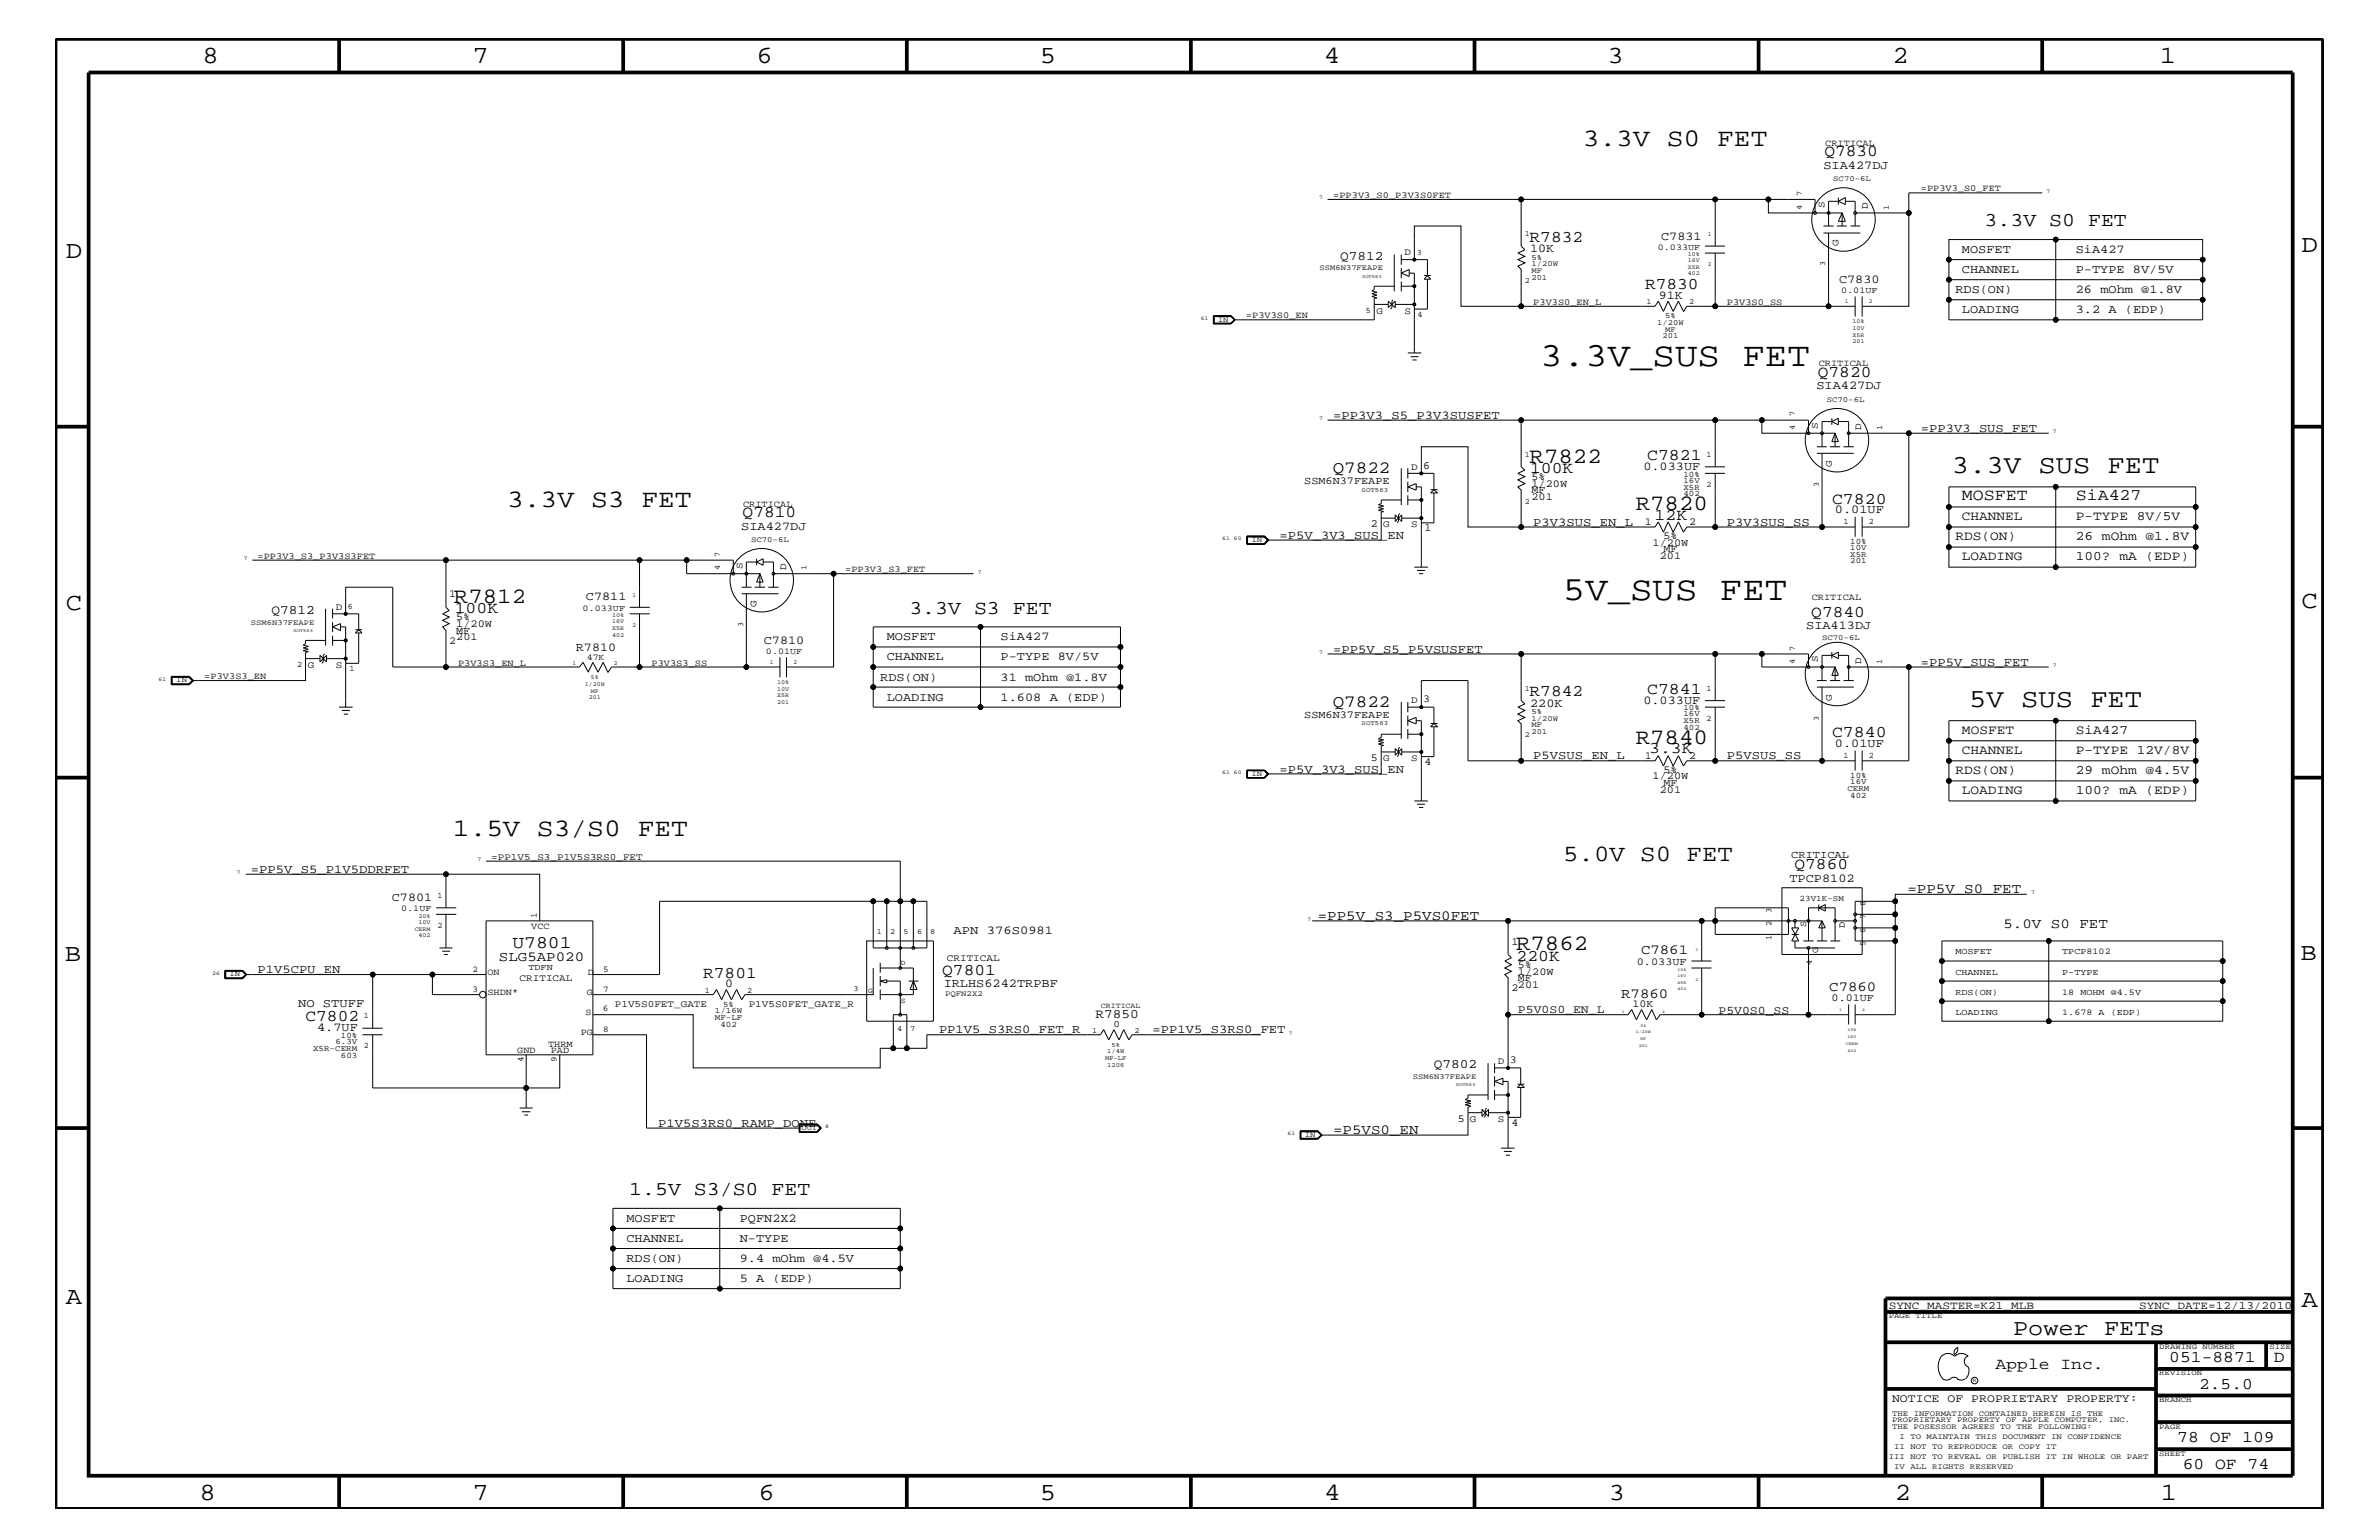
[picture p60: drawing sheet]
<svg xmlns="http://www.w3.org/2000/svg" width="432mm" height="279mm" viewBox="0 0 432 279" stroke-linecap="round" stroke-linejoin="round" font-family="sans-serif">
<defs><g id="words">
<g font-size="6.2">
<text x="279.6" y="66.5">3.3V_SUS FET</text>
<text x="283.7" y="108.9">5V_SUS FET</text>
</g>
<g font-size="4.7">
<text x="354.3" y="85.9">3.3V SUS FET</text>
<text x="357.4" y="128.3">5V SUS FET</text>
</g>
<g font-size="4.6">
<text x="287.3" y="26.5">3.3V S0 FET</text>
<text x="92" y="92">3.3V S3 FET</text>
<text x="82.2" y="151.7">1.5V S3/S0 FET</text>
</g>
<g font-size="4.5">
<text x="36.7" y="11.5">8</text>
<text x="85.8" y="11.5">7</text>
<text x="137.3" y="11.5">6</text>
<text x="188.7" y="11.5">5</text>
<text x="240.3" y="11.5">4</text>
<text x="291.8" y="11.5">3</text>
<text x="343.5" y="11.5">2</text>
<text x="392" y="11.5">1</text>
<text x="11.9" y="46.8">D</text>
<text x="417.7" y="45.7">D</text>
<text x="11.9" y="110.6">C</text>
<text x="417.7" y="110.3">C</text>
<text x="11.8" y="174.3">B</text>
<text x="417.6" y="174.2">B</text>
<text x="11.9" y="236.7">A</text>
<text x="417.7" y="237.1">A</text>
<text x="36.2" y="272.1">8</text>
<text x="85.8" y="272.1">7</text>
<text x="137.7" y="272.1">6</text>
<text x="188.7" y="272.1">5</text>
<text x="240.4" y="272.1">4</text>
<text x="292" y="272.1">3</text>
<text x="343.9" y="272.1">2</text>
<text x="392.2" y="272.1">1</text>
</g>
<text font-size="4.2" x="283.7" y="156.2">5.0V S0 FET</text>
<text font-size="4.1" x="365.4" y="242.3">Power FETs</text>
<g font-size="4">
<text x="277.6" y="83.9">R7822</text>
<text x="296.9" y="92.6">R7820</text>
<text x="82.4" y="109.4">R7812</text>
<text x="296.9" y="135">R7840</text>
<text x="275.2" y="172.4">R7862</text>
</g>
<g font-size="3.6">
<text x="360.2" y="41">3.3V S0 FET</text>
<text x="165.1" y="111.4">3.3V S3 FET</text>
<text x="114.2" y="216.9">1.5V S3/S0 FET</text>
</g>
<text font-size="3.2" x="93" y="172.1">U7801</text>
<g font-size="3.1">
<text x="241.9" y="85.9">Q7822</text>
<text x="241.9" y="128.3">Q7822</text>
</g>
<g font-size="3">
<text x="331.1" y="28.3">Q7830</text>
<text x="277.6" y="44">R7832</text>
<text x="298.6" y="52.5">R7830</text>
<text x="329.9" y="68.4">Q7820</text>
<text x="299" y="83.5">C7821</text>
<text x="277.7" y="85.8">100K</text>
<text x="134.8" y="93.8">Q7810</text>
<text x="300.3" y="94.3">12K</text>
<text x="332.5" y="91.4">C7820</text>
<text x="356.1" y="90.7">MOSFET</text>
<text x="376.8" y="90.7">SiA427</text>
<text x="82.5" y="111.2">100K</text>
<text x="328.8" y="112">Q7840</text>
<text x="299" y="125.9">C7841</text>
<text x="277.6" y="126.4">R7842</text>
<text x="299.3" y="136.7">3.3K</text>
<text x="332.5" y="133.8">C7840</text>
<text x="325.7" y="157.7">Q7860</text>
<text x="127.6" y="177.4">R7801</text>
<text x="171" y="176.9">Q7801</text>
<text x="275.3" y="174.3">220K</text>
<text x="55.5" y="185.3">C7802</text>
<text x="362.2" y="248.4">Apple Inc.</text>
<text x="393.7" y="247.1">051-8871</text>
<text x="399.2" y="252">2.5.0</text>
<text x="412.7" y="247.1">D</text>
<text x="395.2" y="261.6">78 OF 109</text>
<text x="396.2" y="266.6">60 OF 74</text>
</g>
<g font-size="2.5">
<text x="346.2" y="162">=PP5V_S0_FET</text>
<text x="239.2" y="166.9">=PP5V_S3_P5VS0FET</text>
<text x="297.9" y="173.2">C7861</text>
<text x="363.6" y="168.3">5.0V S0 FET</text>
<text x="90.6" y="174.3">SLG5AP020</text>
<text x="332" y="179.9">C7860</text>
<text x="294.3" y="181">R7860</text>
<text x="242" y="205.7">=P5VS0_EN</text>
</g>
<g font-size="2.4">
<text x="243.2" y="47.1">Q7812</text>
<text x="356.1" y="94.3">CHANNEL</text>
<text x="376.8" y="94.3">P-TYPE 8V/5V</text>
<text x="354.9" y="98">RDS(ON)</text>
<text x="356.1" y="101.6">LOADING</text>
<text x="376.8" y="101.6">100? mA (EDP)</text>
<text x="376.8" y="98">26 mOhm @1.8V</text>
<text x="49.3" y="111.4">Q7812</text>
<text x="356.1" y="136.8">CHANNEL</text>
<text x="356.1" y="133.2">MOSFET</text>
<text x="376.8" y="133.2">SiA427</text>
<text x="376.8" y="136.8">P-TYPE 12V/8V</text>
<text x="354.9" y="140.4">RDS(ON)</text>
<text x="376.8" y="140.4">29 mOhm @4.5V</text>
<text x="356.1" y="144">LOADING</text>
<text x="376.8" y="144">100? mA (EDP)</text>
<text x="198.8" y="184.7">R7850</text>
<text x="260.3" y="193.7">Q7802</text>
</g>
<g font-size="2.2">
<text x="331" y="30.7">SIA427DJ</text>
<text x="277.7" y="45.7">10K</text>
<text x="301.5" y="43.5">C7831</text>
<text x="356.1" y="45.9">MOSFET</text>
<text x="376.8" y="45.9">SiA427</text>
<text x="333.8" y="51.3">C7830</text>
<text x="354.9" y="53.2">RDS(ON)</text>
<text x="356.1" y="49.6">CHANNEL</text>
<text x="376.8" y="49.6">P-TYPE 8V/5V</text>
<text x="376.8" y="53.2">26 mOhm @1.8V</text>
<text x="301.1" y="54.2">91K</text>
<text x="356.1" y="56.8">LOADING</text>
<text x="376.8" y="56.8">3.2 A (EDP)</text>
<text x="329.7" y="70.6">SIA427DJ</text>
<text x="242" y="76">=PP3V3_S5_P3V3SUSFET</text>
<text x="348.7" y="78.3">=PP3V3_SUS_FET</text>
<text x="298.3" y="85.3">0.033UF</text>
<text x="278.3" y="95.4">P3V3SUS_EN_L</text>
<text x="313.4" y="95.4">P3V3SUS_SS</text>
<text x="333" y="93.2">0.01UF</text>
<text x="134.5" y="96.1">SIA427DJ</text>
<text x="232.2" y="97.7">=P5V_3V3_SUS_EN</text>
<text x="106.3" y="108.9">C7811</text>
<text x="104.5" y="118.1">R7810</text>
<text x="138.6" y="116.8">C7810</text>
<text x="161" y="116.2">MOSFET</text>
<text x="161" y="119.8">CHANNEL</text>
<text x="181.6" y="116.2">SiA427</text>
<text x="181.6" y="119.8">P-TYPE 8V/5V</text>
<text x="242" y="118.4">=PP5V_S5_P5VSUSFET</text>
<text x="327.8" y="114.1">SIA413DJ</text>
<text x="159.8" y="123.5">RDS(ON)</text>
<text x="181.6" y="123.5">31 mOhm @1.8V</text>
<text x="348.7" y="120.8">=PP5V_SUS_FET</text>
<text x="161" y="127.1">LOADING</text>
<text x="181.6" y="127.1">1.608 A (EDP)</text>
<text x="277.7" y="128.2">220K</text>
<text x="298.3" y="127.7">0.033UF</text>
<text x="278.3" y="137.8">P5VSUS_EN_L</text>
<text x="313.4" y="137.8">P5VSUS_SS</text>
<text x="333" y="135.6">0.01UF</text>
<text x="232.2" y="140.2">=P5V_3V3_SUS_EN</text>
<text x="45.6" y="158.4">=PP5V_S5_P1V5DDRFET</text>
<text x="324.8" y="160">TPCP8102</text>
<text x="71.1" y="163.5">C7801</text>
<text x="173.1" y="169.5">APN 376S0981</text>
<text x="46.7" y="176.6">P1V5CPU_EN</text>
<text x="131.6" y="179.1">0</text>
<text x="171.3" y="179.1">IRLHS6242TRPBF</text>
<text x="54.1" y="182.7">NO STUFF</text>
<text x="57.6" y="187.1">4.7UF</text>
<text x="170.4" y="187.5">PP1V5_S3RS0_FET_R</text>
<text x="209.2" y="187.5">=PP1V5_S3RS0_FET</text>
<text x="119.5" y="204.4">P1V5S3RS0_RAMP_DONE</text>
<text x="113.7" y="221.7">MOSFET</text>
<text x="134.3" y="221.7">PQFN2X2</text>
<text x="113.7" y="225.3">CHANNEL</text>
<text x="134.3" y="225.3">N-TYPE</text>
<text x="113.7" y="232.6">LOADING</text>
<text x="113.7" y="229">RDS(ON)</text>
<text x="134.3" y="229">9.4 mOhm @4.5V</text>
<text x="134.3" y="232.6">5 A (EDP)</text>
</g>
<g font-size="2.1">
<text x="275.5" y="183.8">P5V0S0_EN_L</text>
<text x="311.9" y="184">P5V0S0_SS</text>
<text x="343.4" y="254.4">NOTICE OF PROPRIETARY PROPERTY:</text>
</g>
<g font-size="2">
<text x="258.3" y="85">6</text>
<text x="248.8" y="95.6">2</text>
<text x="258.6" y="96.3">1</text>
<text x="342.8" y="237.4">SYNC_MASTER=K21_MLB</text>
<text x="388.3" y="237.4">SYNC_DATE=12/13/2010</text>
</g>
<g font-size="1.9">
<text x="236.7" y="87.8">SSM6N37FEAPE</text>
<text x="278" y="87.1">5%</text>
<text x="278" y="88.3">1/20W</text>
<text x="278" y="89.5">MF</text>
<text x="278" y="90.7">201</text>
<text x="298.5" y="95.2">1</text>
<text x="306.6" y="95.2">2</text>
<text x="299.9" y="99">1/20W</text>
<text x="301.2" y="101.4">201</text>
<text x="301.9" y="97.7">5%</text>
<text x="301.9" y="100.2">MF</text>
<text x="81.5" y="108.3">1</text>
<text x="82.8" y="113.7">1/20W</text>
<text x="82.8" y="112.6">5%</text>
<text x="81.5" y="116.8">2</text>
<text x="82.8" y="116.2">201</text>
<text x="82.8" y="115">MF</text>
<text x="236.7" y="130.2">SSM6N37FEAPE</text>
<text x="258.3" y="127.5">3</text>
<text x="298.5" y="137.7">1</text>
<text x="306.6" y="137.7">2</text>
<text x="248.8" y="138">5</text>
<text x="258.6" y="138.7">4</text>
<text x="299.9" y="141.4">1/20W</text>
<text x="301.2" y="143.9">201</text>
<text x="301.9" y="142.6">MF</text>
<text x="301.9" y="140.2">5%</text>
<text x="325.1" y="155.7">CRITICAL</text>
<text x="274.3" y="171.4">1</text>
<text x="274.3" y="179.9">2</text>
<text x="275.5" y="179.3">201</text>
<text x="275.5" y="176.8">1/20W</text>
<text x="275.5" y="178">MF</text>
<text x="275.5" y="175.6">5%</text>
<text x="297.1" y="175">0.033UF</text>
<text x="296.3" y="182.7">10K</text>
<text x="332.4" y="181.6">0.01UF</text>
<text x="274.1" y="192.9">3</text>
<text x="264.6" y="203.5">5</text>
<text x="274.3" y="204.2">4</text>
</g>
<g font-size="1.8">
<text x="331.1" y="37.8" transform="rotate(-90 331.1 37.8)">S</text>
<text x="339" y="38" transform="rotate(-90 339 38)">D</text>
<text x="254.9" y="46.3">D</text>
<text x="333.7" y="44.6" transform="rotate(-90 333.7 44.6)">G</text>
<text x="249.9" y="56.9">G</text>
<text x="254.9" y="56.9">S</text>
<text x="329.9" y="77.8" transform="rotate(-90 329.9 77.8)">S</text>
<text x="337.8" y="78" transform="rotate(-90 337.8 78)">D</text>
<text x="256.1" y="85.2">D</text>
<text x="332.5" y="84.7" transform="rotate(-90 332.5 84.7)">G</text>
<text x="251" y="95.7">G</text>
<text x="256.1" y="95.7">S</text>
<text x="134.8" y="103.2" transform="rotate(-90 134.8 103.2)">S</text>
<text x="142.7" y="103.5" transform="rotate(-90 142.7 103.5)">D</text>
<text x="61" y="110.6">D</text>
<text x="137.3" y="110.1" transform="rotate(-90 137.3 110.1)">G</text>
<text x="55.9" y="121.2">G</text>
<text x="61" y="121.2">S</text>
<text x="329.9" y="120.2" transform="rotate(-90 329.9 120.2)">S</text>
<text x="337.8" y="120.4" transform="rotate(-90 337.8 120.4)">D</text>
<text x="256.1" y="127.6">D</text>
<text x="332.5" y="127.1" transform="rotate(-90 332.5 127.1)">G</text>
<text x="251" y="138.1">G</text>
<text x="256.1" y="138.1">S</text>
<text x="89.2" y="156">=PP1V5_S3_P1V5S3RS0_FET</text>
<text x="94.3" y="178">CRITICAL</text>
<text x="171.9" y="174.4">CRITICAL</text>
<text x="111.6" y="182.7">P1V5S0FET_GATE</text>
<text x="135.9" y="182.7">P1V5S0FET_GATE_R</text>
<text x="202.1" y="186.4">0</text>
<text x="271.9" y="193.1">D</text>
<text x="266.8" y="203.6">G</text>
<text x="271.9" y="203.6">S</text>
</g>
<g font-size="1.7">
<text x="331.3" y="26.5">CRITICAL</text>
<text x="242" y="35.9">=PP3V3_S0_P3V3S0FET</text>
<text x="348.7" y="34.7">=PP3V3_S0_FET</text>
<text x="226.1" y="57.8">=P3V3S0_EN</text>
<text x="278.3" y="55.3">P3V3S0_EN_L</text>
<text x="313.4" y="55.3">P3V3S0_SS</text>
<text x="330.1" y="66.5">CRITICAL</text>
<text x="134.9" y="92">CRITICAL</text>
<text x="46.7" y="101.4">=PP3V3_S3_P3V3S3FET</text>
<text x="153.4" y="103.8">=PP3V3_S3_FET</text>
<text x="328.8" y="108.9">CRITICAL</text>
<text x="37.1" y="123.2">=P3V3S3_EN</text>
<text x="83.1" y="120.8">P3V3S3_EN_L</text>
<text x="118.3" y="120.8">P3V3S3_SS</text>
<text x="96.4" y="168.6">VCC</text>
<text x="327.8" y="168.2" transform="rotate(-90 327.8 168.2)">S</text>
<text x="330" y="172.9" transform="rotate(-90 330 172.9)">G</text>
<text x="334.9" y="168.3" transform="rotate(-90 334.9 168.3)">D</text>
<text x="88.5" y="176.8">ON</text>
<text x="106.7" y="176.8">D</text>
<text x="88.5" y="180.5">SHDN*</text>
<text x="106.3" y="184.1">S</text>
<text x="106.5" y="180.5">G</text>
<text x="93.9" y="191.1">GND</text>
<text x="99.5" y="189.9">THRM</text>
<text x="100" y="191.1">PAD</text>
<text x="105.4" y="187.7">PG</text>
</g>
<g font-size="1.6">
<text x="300.9" y="45.3">0.033UF</text>
<text x="334.2" y="53.2">0.01UF</text>
<text x="105.7" y="110.8">0.033UF</text>
<text x="106.5" y="119.7">47K</text>
<text x="139" y="118.6">0.01UF</text>
<text x="72.8" y="165.3">0.1UF</text>
<text x="97.5" y="166.5" transform="rotate(-90 97.5 166.5)">1</text>
<text x="354.9" y="173.2">MOSFET</text>
<text x="374.3" y="173.2">TPCP8102</text>
<text x="85.8" y="176.3">2</text>
<text x="85.8" y="179.9">3</text>
<text x="95.9" y="176">TDFN</text>
<text x="109.5" y="179.9">7</text>
<text x="109.5" y="176.3">5</text>
<text x="354.9" y="176.8">CHANNEL</text>
<text x="374.3" y="176.8">P-TYPE</text>
<text x="109.4" y="183.5">6</text>
<text x="354.9" y="184.1">LOADING</text>
<text x="354.9" y="180.5">RDS(ON)</text>
<text x="374.3" y="180.5">18 MOHM @4.5V</text>
<text x="374.3" y="184.1">1.678 A (EDP)</text>
<text x="109.5" y="187.2">8</text>
<text x="95" y="192.6" transform="rotate(-90 95 192.6)">4</text>
<text x="101.1" y="192.6" transform="rotate(-90 101.1 192.6)">9</text>
</g>
<g font-size="1.5">
<text x="257.1" y="46.3">3</text>
<text x="247.9" y="56.8">5</text>
<text x="257.3" y="57.5">4</text>
<text x="309.7" y="82.8">1</text>
<text x="305.6" y="86.5">10%</text>
<text x="305.6" y="87.6">16V</text>
<text x="305.6" y="88.8">X5R</text>
<text x="309.7" y="88.3">2</text>
<text x="305.6" y="90">402</text>
<text x="334.6" y="95">1</text>
<text x="339.2" y="95">2</text>
<text x="335.8" y="98.7">10%</text>
<text x="335.8" y="99.9">10V</text>
<text x="335.8" y="101">X5R</text>
<text x="335.8" y="102.2">201</text>
<text x="63.2" y="110.5">6</text>
<text x="53.9" y="121">2</text>
<text x="63.4" y="121.8">1</text>
<text x="309.7" y="125.3">1</text>
<text x="305.6" y="128.9">10%</text>
<text x="305.6" y="130">16V</text>
<text x="305.6" y="131.3">X5R</text>
<text x="309.7" y="130.8">2</text>
<text x="305.6" y="132.4">402</text>
<text x="334.6" y="137.4">1</text>
<text x="339.2" y="137.4">2</text>
<text x="335.3" y="143.5">CERM</text>
<text x="335.8" y="141.1">10%</text>
<text x="335.8" y="142.3">16V</text>
<text x="335.8" y="144.7">402</text>
<text x="79.4" y="162.8">1</text>
<text x="321.6" y="165.6" transform="rotate(-90 321.6 165.6)">3</text>
<text x="326.6" y="163.5">23V1K-SM</text>
<text x="338.6" y="166.8" transform="rotate(-90 338.6 166.8)">7</text>
<text x="338.6" y="164.5" transform="rotate(-90 338.6 164.5)">8</text>
<text x="79.4" y="168.3">2</text>
<text x="321.6" y="170.5" transform="rotate(-90 321.6 170.5)">1</text>
<text x="321.6" y="168" transform="rotate(-90 321.6 168)">2</text>
<text x="338.6" y="171.6" transform="rotate(-90 338.6 171.6)">5</text>
<text x="338.6" y="169.3" transform="rotate(-90 338.6 169.3)">6</text>
<text x="328.8" y="175" transform="rotate(-90 328.8 175)">4</text>
<text x="66" y="184.7">1</text>
<text x="127.9" y="180.1">1</text>
<text x="129.8" y="183.8">1/16W</text>
<text x="129.8" y="185">MF-LF</text>
<text x="131.3" y="182.7">5%</text>
<text x="135.6" y="180.1">2</text>
<text x="56.8" y="190.6">X5R-CERM</text>
<text x="60.9" y="189.4">6.3V</text>
<text x="61.9" y="188.3">10%</text>
<text x="61.9" y="191.9">603</text>
<text x="66" y="190.2">2</text>
<text x="130.8" y="186.3">402</text>
</g>
<g font-size="1.4">
<text x="327.1" y="35.6" transform="rotate(-90 327.1 35.6)">7</text>
<text x="332.7" y="32.9">SC70-6L</text>
<text x="327.1" y="38" transform="rotate(-90 327.1 38)">4</text>
<text x="342.8" y="38" transform="rotate(-90 342.8 38)">1</text>
<text x="276.8" y="42.9">1</text>
<text x="278" y="47.1">5%</text>
<text x="239.5" y="49.1">SSM6N37FEAPE</text>
<text x="276.8" y="51.3">2</text>
<text x="278" y="49.6">MF</text>
<text x="278" y="48.3">1/20W</text>
<text x="278" y="50.7">201</text>
<text x="331.3" y="48.3" transform="rotate(-90 331.3 48.3)">3</text>
<text x="221.1" y="58.4">IN</text>
<text x="298.9" y="55.2">1</text>
<text x="300.8" y="59">1/20W</text>
<text x="302.2" y="57.8">5%</text>
<text x="306.6" y="55.2">2</text>
<text x="301.8" y="61.4">201</text>
<text x="302.2" y="60.2">MF</text>
<text x="325.8" y="75.6" transform="rotate(-90 325.8 75.6)">7</text>
<text x="331.6" y="72.9">SC70-6L</text>
<text x="276.8" y="82.8">1</text>
<text x="325.8" y="78" transform="rotate(-90 325.8 78)">4</text>
<text x="341.6" y="78" transform="rotate(-90 341.6 78)">1</text>
<text x="330.1" y="88.3" transform="rotate(-90 330.1 88.3)">3</text>
<text x="276.8" y="91.4">2</text>
<text x="130.6" y="101" transform="rotate(-90 130.6 101)">7</text>
<text x="136.3" y="98.4">SC70-6L</text>
<text x="227.2" y="98.4">IN</text>
<text x="130.6" y="103.5" transform="rotate(-90 130.6 103.5)">4</text>
<text x="146.4" y="103.5" transform="rotate(-90 146.4 103.5)">1</text>
<text x="45.6" y="113.3">SSM6N37FEAPE</text>
<text x="134.9" y="113.7" transform="rotate(-90 134.9 113.7)">3</text>
<text x="325.8" y="118.1" transform="rotate(-90 325.8 118.1)">7</text>
<text x="330.7" y="116.2">SC70-6L</text>
<text x="32" y="123.8">IN</text>
<text x="276.8" y="125.3">1</text>
<text x="325.8" y="120.4" transform="rotate(-90 325.8 120.4)">4</text>
<text x="341.6" y="120.4" transform="rotate(-90 341.6 120.4)">1</text>
<text x="278" y="131.9">MF</text>
<text x="278" y="130.8">1/20W</text>
<text x="278" y="129.6">5%</text>
<text x="330.1" y="130.8" transform="rotate(-90 330.1 130.8)">3</text>
<text x="276.8" y="133.8">2</text>
<text x="278" y="133.2">201</text>
<text x="227.2" y="140.8">IN</text>
<text x="159.2" y="169.5">1</text>
<text x="161.5" y="169.5">2</text>
<text x="164" y="169.5">5</text>
<text x="166.5" y="169.5">6</text>
<text x="168.8" y="169.5">8</text>
<text x="41.7" y="177.2">IN</text>
<text x="154.9" y="179.9">3</text>
<text x="163.5" y="175.1">D</text>
<text x="157.6" y="180.2">G</text>
<text x="163.5" y="181.9">S</text>
<text x="171.5" y="180.8">PQFN2X2</text>
<text x="199.8" y="182.9">CRITICAL</text>
<text x="162.8" y="187.1">4</text>
<text x="165.2" y="187.1">7</text>
<text x="198.2" y="187.4">1</text>
<text x="205.9" y="187.4">2</text>
<text x="256.5" y="195.7">SSM6N37FEAPE</text>
<text x="145.5" y="205.1">OUT</text>
<text x="236.8" y="206.3">IN</text>
<text x="342.8" y="239.2">PAGE TITLE</text>
<text x="391.9" y="244.7">DRAWING NUMBER</text>
<text x="411.9" y="244.7">SIZE</text>
<text x="391.9" y="249.5">REVISION</text>
<text x="343.4" y="256.8">THE INFORMATION CONTAINED HEREIN IS THE</text>
<text x="391.9" y="254.4">BRANCH</text>
<text x="343.4" y="259.3">THE POSESSOR AGREES TO THE FOLLOWING:</text>
<text x="343.4" y="258">PROPRIETARY PROPERTY OF APPLE COMPUTER, INC.</text>
<text x="343.8" y="262.9">II NOT TO REPRODUCE OR COPY IT</text>
<text x="344.8" y="261.1">I TO MAINTAIN THIS DOCUMENT IN CONFIDENCE</text>
<text x="391.9" y="259.3">PAGE</text>
<text x="342.8" y="264.7">III NOT TO REVEAL OR PUBLISH IT IN WHOLE OR PART</text>
<text x="343.8" y="266.6">IV ALL RIGHTS RESERVED</text>
<text x="391.9" y="264.1">SHEET</text>
</g>
<g font-size="1.2">
<text x="247.1" y="89.2">SOT563</text>
<text x="247.1" y="131.6">SOT563</text>
<text x="201" y="191.1">1/4W</text>
<text x="201.8" y="189.9">5%</text>
<text x="200.6" y="192.3">MF-LF</text>
<text x="201" y="193.6">1206</text>
</g>
<g font-size="1.1">
<text x="306.3" y="47.6">16V</text>
<text x="306.3" y="46.5">10%</text>
<text x="310" y="42.9">1</text>
<text x="306.3" y="50">402</text>
<text x="306.3" y="48.8">X5R</text>
<text x="310" y="48.3">2</text>
<text x="334.9" y="55">1</text>
<text x="336.2" y="59.8">10V</text>
<text x="336.2" y="58.6">10%</text>
<text x="339.2" y="55">2</text>
<text x="336.2" y="61.1">X5R</text>
<text x="336.2" y="62.3">201</text>
<text x="111.1" y="113.1">16V</text>
<text x="111.1" y="112">10%</text>
<text x="114.8" y="113.7">2</text>
<text x="114.8" y="108.3">1</text>
<text x="111.1" y="114.2">X5R</text>
<text x="111.1" y="115.5">402</text>
<text x="103.9" y="120.7">1</text>
<text x="106.1" y="124.4">1/20W</text>
<text x="107.2" y="125.7">MF</text>
<text x="107.2" y="123.2">5%</text>
<text x="111.4" y="120.7">2</text>
<text x="139.7" y="120.4">1</text>
<text x="141.1" y="124.1">10%</text>
<text x="141.1" y="125.3">10V</text>
<text x="144" y="120.4">2</text>
<text x="106.8" y="126.9">201</text>
<text x="141.1" y="126.5">X5R</text>
<text x="141.1" y="127.7">201</text>
<text x="75.9" y="166.5">20%</text>
<text x="75.9" y="167.6">10V</text>
<text x="75.3" y="168.9">CERM</text>
<text x="75.9" y="170">402</text>
</g>
<g font-size="1">
<text x="371.4" y="35">7</text>
<text x="239.4" y="36.2">7</text>
<text x="217.9" y="58">61</text>
<text x="239.4" y="76.2">7</text>
<text x="372.6" y="78.6">7</text>
<text x="44.3" y="101.6">7</text>
<text x="221.8" y="98">61 60</text>
<text x="177.5" y="104.1">7</text>
<text x="239.4" y="118.6">7</text>
<text x="28.8" y="123.5">61</text>
<text x="372.6" y="121">7</text>
<text x="221.8" y="140.4">61 60</text>
<text x="43" y="158.6">7</text>
<text x="86.7" y="156.2">7</text>
<text x="237.3" y="167.1">7</text>
<text x="368.6" y="162.2">7</text>
<text x="38.5" y="176.8">26</text>
<text x="233.9" y="187.7">7</text>
<text x="149.8" y="204.7">8</text>
<text x="233.7" y="205.9">61</text>
<text x="358.1" y="250.7">R</text>
</g>
<g font-size=".8">
<text x="247.2" y="50.4">SOT563</text>
<text x="53.3" y="114.7">SOT563</text>
<text x="307.8" y="172.6">1</text>
<text x="304.5" y="179.7">402</text>
<text x="304.5" y="177.3">16V</text>
<text x="304.5" y="178.5">X5R</text>
<text x="304.5" y="176.2">10%</text>
<text x="307.8" y="178">2</text>
<text x="294.4" y="183.8">1</text>
<text x="301.7" y="183.8">2</text>
<text x="333.8" y="183.5">1</text>
<text x="338" y="183.5">2</text>
<text x="296.9" y="187.5">1/20W</text>
<text x="297.5" y="189.9">201</text>
<text x="297.8" y="186.3">5%</text>
<text x="297.8" y="188.7">MF</text>
<text x="335" y="189.5">CERM</text>
<text x="335.3" y="187.1">10%</text>
<text x="335.3" y="190.8">402</text>
<text x="335.3" y="188.3">16V</text>
<text x="264.2" y="197">SOT563</text>
</g>
</g></defs>
<g fill="none" stroke="#000" stroke-width=".18">
<path d="M241 36.2h35.1v8.4l.7 .7-1.3 .6 1.3 .6-1.3 .6 1.3 .6-1.3 .6 .6 .6v6.7h24.3l.6-1 .9 1.9 .9-1.9 .9 1.9 .9-1.9 1 1.9M276.1 36.2h35.2M321 36.2v2.4h13.3v2.4M329.4 38.6v-2.4h-18.1v8.4M333.7 36.5l1.2-.7v1.3zM333.7 36.5h-1.8v4.5M333.7 35.8v1.3M334.3 38.6l.6 1.6h-1.2zM334.9 36.5h1.8v4.5M336.7 38.6h9.8v17h-8.5M370.7 35h-24.2v3.6M220.2 57.3h3.2l.8 .7-.8 .8h-3.2z"/>
<path d="M220.3 57.3h3.1l.7 .7-.7 .7h-3.1zM220.4 57.4h3l.6 .6-.6 .6h-3zM249.5 55.1l-.1 .1h2.6M252 54.6v1.2l1.2-1.2v1.2zM252.8 54.4l-.2 .2v1.2l-.2 .3M253.1 51.9h-3.7v.6l-.4 .3 .9 .2-.9 .3 .9 .2-.9 .3 .9 .2-.5 .1v3.9h-25.4M253.1 46.2v6.7M253.2 55.2h3.5M254.3 47.1h4.8v2.9M254.3 46.2v1.8M254.3 48.6v1.9M254.3 51.1v1.8"/>
<path d="M254.3 51.9h2.4M254.3 49.6l1.5-.7v1.3zM255.8 49.6h.9v14.4M256.7 47.1v-6.1h8.5v14.6h10.9M258.5 50h1.2M259.1 50l.6 .7h-1.2zM259.1 50.7v5.4h-2.4l.1-.1M309.5 45.9h3.6M309.5 44.6h3.6M311.3 45.9v9.7h20.6M311.3 55.6h-5.1l-.6 1M331 41h1.8"/>
<path d="M331 42.3h6.7M331.9 42.3v13.3h4.8M333.4 41h1.8M335.9 41h1.8M336.7 53.8v3.6M338 53.8v3.6M353.7 43.5h46.1v3.6h-46.1zM353.7 47.1v3.6h46.1M353.7 50.7v3.7h46.1M353.7 54.4v3.6h19.4M373.1 43.5v14.5h26.7v-10.9M241 76.2h35.1v8.5l.7 .6-1.3 .6 1.3 .6-1.3 .6 1.3 .6-1.3 .6 .6 .6v6.7h-9.7v-14.5h-8.4v4.8"/>
<path d="M255.5 64h2.5M256 64.7h1.5M256.4 65.3h.7M276.1 76.2h35.2M319.8 76.2v2.4h13.3v2.5M328.3 78.6v-2.4h-17v8.5M332.5 76.5h-1.8v4.6M332.5 76.5l1.2-.6v1.2zM332.5 75.9v1.2M333.1 78.6l.6 1.5h-1.2zM333.7 76.5h1.8v4.6M335.5 78.6h11"/>
<path d="M371.9 78.6h-25.4v17h-8.5M226.3 97.2h3.2l.8 .8-.8 .7h-3.2zM226.3 97.3h3.2l.7 .7-.7 .7M229.4 97.4h-3v1.3h3M229.4 97.4l.7 .6-.7 .7M229.4 97.4l.6 .6M230 98l-.6 .7M250.8 93.9l-.1 .1h2.5M253.2 93.4v1.2l1.2-1.2v1.2zM254.1 93.2l-.3 .2v1.2l-.2 .3M254.3 84.9v6.7M254.3 90.7h-3.6v.7l-.5 .2 .9 .2-.9 .3 .9 .2-.9 .3 .9 .2-.4 .1v5.1h-20.7"/>
<path d="M254.4 94h3.6M255.5 85.9h4.8v2.9M255.5 84.9v1.9M255.5 87.4v1.9M255.5 89.9v1.7M255.5 90.7h2.5M255.5 88.3l1.5-.6v1.2zM257 88.3h1v14.6M259.7 89.4l.6-.6 .6 .6zM259.7 88.8h1.2M260.3 89.4v5.5h-2.3l.1-.1M276.1 95.6h24.3l.6-.9 .9 1.8 .9-1.8 .9 1.8 .9-1.8 1 1.8 .6-.9h5.1"/>
<path d="M309.5 85.9h3.6M309.5 84.7h3.6M329.8 81.1h1.8M329.8 82.2h6.7M330.7 82.2v13.4h-19.4v-9.7M330.7 95.6h6M332.1 81.1h1.9M334.6 81.1h1.9M336.7 93.8v3.6M338 93.8v3.6M353.7 92h44.8v3.6M353.7 95.6v3.7h44.8"/>
<path d="M353.7 99.3v3.6h19.4M353.7 95.6h44.8M373.1 88.3v14.6M398.5 95.6v7.3h-25.4M398.5 92v-3.7h-44.8v7.3M45.8 101.6h35.1M55.5 119.4v.1h2.6M58.1 118.9v1.2l1.2-1.2v1.2zM58.9 118.6l-.2 .3v1.2l-.3 .2M59.1 116.2h-3.6v.6l-.5 .2 1 .3-1 .2 1 .3-1 .3 1 .1-.5 .2v5.1h-20.6M59.1 110.4v6.7M59.3 119.5h3.4"/>
<path d="M60.4 111.4h4.7v2.8M60.4 110.4v1.8M60.4 112.9v1.8M60.4 115.3v1.8M60.4 116.2h2.3M60.4 113.7l1.4-.6v1.3zM61.8 113.7h.9v14.6M62.7 111.4v-4.9h8.6v14.5h9.6M64.5 114.2h1.2M65.1 114.2l.6 .6h-1.2zM65.1 114.8v5.5h-2.4h.1M114.3 111.4h3.6"/>
<path d="M114.3 110.2h3.6M116.1 101.6h-35.2v8.6l.6 .6-1.2 .6 1.2 .6-1.2 .6 1.2 .5-1.2 .6 .6 .7v6.6h24.3l.6-.8 1 1.7 .8-1.7 .9 1.7 1-1.7 .8 1.7M116.1 111.4v9.6h-5.1l-.7 1M124.6 101.6v2.5h13.3v2.4M124.6 101.6h-8.5v8.6M124.6 101.6h8.5v2.5M134.6 106.5h1.8M134.6 107.7h6.7M135.5 107.7v13.3M137 106.5h1.9M137.3 102l1.2-.6v1.2zM137.3 102h-1.8v4.5"/>
<path d="M137.3 101.4v1.2M137.9 104.1l.6 1.5h-1.2zM138.5 102h1.9v4.5M139.4 106.5h1.9M140.4 104.1h10.9M141.6 119.2v3.7M142.7 119.2v3.7M158.5 117.4v10.9h44.9v-3.6h-44.9M176.7 104.1h-25.4v16.9h-8.6M178 113.7v14.6M203.4 117.4h-44.9v-3.7h44.9v11M241 118.6h35.1v8.5l.7 .6-1.3 .6 1.3 .6-1.3 .7 1.3 .6-1.3 .6 .6 .5v6.7h24.3l.6-.9 .9 1.9 .9-1.9 .9 1.9 .9-1.9 1 1.9 .6-1h5.1v-9.7"/>
<path d="M256.7 102.9h2.5M257.2 103.5h1.5M257.6 104.1h.7M276.1 118.6h52.2v2.4M311.3 118.6v8.5M319.8 118.6v2.4h13.3v2.5M332.5 118.9h-1.8v4.6M332.5 118.9l1.2-.6v1.2zM332.5 118.3v1.2M333.7 118.9h1.8v4.6M31.1 122.7h3.3l.7 .8-.7 .7h-3.3zM31.2 122.9h3.1l.6 .6-.6 .6h-3.1z"/>
<path d="M34.3 122.8l.7 .7-.7 .6M34.3 122.8l.8 .7-.8 .6M34.3 122.8h-3.1v1.3h3.1M61.6 128.3h2.4M62.1 128.9h1.4M62.4 129.6h.8M116.1 121h25.5M158.5 121h44.9M229.4 139.8h-3v1.3h3M229.4 139.8l.7 .6-.7 .7M229.4 139.8l.6 .6M229.5 139.7h-3.2v1.5h3.2"/>
<path d="M229.5 139.7l.8 .7-.8 .8M229.5 139.7l.7 .7-.7 .8M250.7 136.4h2.5M253.2 135.8v1.2l1.2-1.2v1.2zM254.1 135.6l-.3 .2v1.2l-.2 .3M254.3 133.2h-3.6v.6l-.5 .3 .9 .1-.9 .3 .9 .2-.9 .3 .9 .2-.4 .1v5.1h-20.7M254.3 127.4v6.7M254.4 136.4h3.6M255.5 128.3h4.8v3M255.5 127.4v1.8M255.5 129.8v1.9M255.5 132.3v1.8"/>
<path d="M255.5 130.8l1.5-.6v1.1zM255.5 133.2h2.5M257 130.8h1v14.5M258 128.3v-4.8h8.4v14.5h9.7M259.7 131.9l.6-.6 .6 .6zM259.7 131.3h1.2M260.3 131.9v5.4h-2.3M309.5 128.3h3.6M309.5 127.1h3.6M311.3 138h25.4M329.8 123.5h1.8M329.8 124.7h6.7"/>
<path d="M330.7 124.7v13.3M332.1 123.5h1.9M333.1 121l.6 1.5h-1.2zM334.6 123.5h1.9M335.5 121h11M336.7 136.2v3.6M338 136.2v3.6M353.7 138v3.7h44.8v3.6h-44.8v-3.6M353.7 138h44.8v3.7M353.7 134.4h44.8v3.6M371.9 121h-25.4v17h-8.5M373.1 130.8v14.5"/>
<path d="M398.5 134.4v-3.6h-44.8v7.2M44.6 158.6h36.3v6.1M80.9 158.6h17.1v8.5M88.2 156.2h75.2v7.3h-2.4M230 140.4l-.6 .7M256.7 145.3h2.5M257.2 145.9h1.5M257.6 146.5h.7M40.8 176.1h3.2l.8 .7-.8 .8h-3.2zM40.8 177.5h3.2M40.8 176.1h3.2M40.9 176.1v1.4"/>
<path d="M41 176.2h2.9l.7 .6-.7 .6h-2.9zM44 176.1l.7 .7-.7 .7M44 176.1l.6 .7M44.6 176.8l-.6 .7M44.6 176.8h43.6M67.6 176.8v9.7M78.5 176.8v3.7h8.5M79.2 164.7h3.6M79.2 165.9h3.6M79.8 172h2.3M80.3 172.6h1.4M80.6 173.2h.7"/>
<path d="M80.9 165.9v6.1M88.2 167.1h19.4v24.3h-19.4zM157.3 170.7h12.1v14.6h-12.1zM158.5 175.6v4.9h-23.3l-.6 .9-.9-1.9-.9 1.9-1-1.9-.8 1.9-1-1.9-.5 1h-21.9M158.5 163.5h-38.8v13.3h-12.1M159.8 175.6h6v4.9h-6M159.8 178l1.2-.3v.6zM159.8 174.7v1.8M159.8 177.1v1.8M159.8 179.5v1.9M161 163.5h-2.5v8.5h9.7v-8.5h-2.4v8.5M161 178h2.4v6.1"/>
<path d="M161 163.5v8.5M164.9 178h1.8M165.8 163.5h-2.4v12.1M165.8 178l.7 1.5h-1.3zM238.2 167.1h35.5M307 175.6h3.6M307 174.4h3.6M308.9 167.1h-35.2v6.1l.6 .6-1.2 .6 1.2 .6-1.2 .6 1.2 .6-1.2 .6 .6 .6v6.7h21.8l.7-.9 .8 1.8 .9-1.8 1 1.8 .9-1.8 .9 1.8 .6-.9h7.6v-8.5M311.3 164.7h13.3v4.8h-13.3zM323.4 161.1h14.6v12.1h-14.6zM325.2 169.5h1.3M325.2 168.3h1.3l-1.3 2.4h1.3z"/>
<path d="M325.8 167.1v1.2M325.8 170.7v1.3h7.3M327.3 170.7h1.9M328.3 170.7v-6h4.8v6M328.3 172v12.1M329.8 170.7h1.8M330.1 164.7l1.2-.6v1.2zM330.1 164.1v1.2M330.7 167.1h-21.8v7.3M330.7 167.1l.6 1.2h-1.2zM330.7 167.1v3.6M332.2 170.7h1.8"/>
<path d="M333.1 167.1h3.6M336.7 168.3h7.3v2.4M336.7 165.9h7.3v2.4M344 165.9v-2.4h-7.3v7.2h7.3v13.4h-7.3M352.5 178v3.6h50.9v3.7h-50.9v-3.7M352.5 178h50.9v3.6M352.5 174.4h50.9v3.6M367.9 162.2h-23.9v1.3M371.9 170.7v14.6M403.4 174.4v-3.7h-50.9v7.3M65.8 187.7h3.6M65.8 186.5h3.6"/>
<path d="M67.6 187.7v9.7h34v-6M95.5 191.4v9.6M107.6 184.1h18.2v9.6h34v-3.5h2.3M107.6 187.7h9.7v17h27.9M228.9 187.7h-23.4l-.6 1-.9-1.9-.9 1.9-.9-1.9-.9 1.9-1-1.9-.6 .9h-31.5v2.5h-3.6v-6.1h-2.5v6.1h2.5M270.1 198.7h-3.7v.5l-.5 .3 1.1 .3-1.1 .2 1.1 .2-1.1 .2 1.1 .3-.6 .2v5h-26.6M270.1 192.9v6.7M271.3 193.7h4.7v3M271.3 192.9v1.8M271.3 195.3v1.8M271.3 197.7v1.9M271.3 198.7h2.4"/>
<path d="M271.3 196.2l1.5-.6v1.2zM272.8 196.2h.9v12.1M273.7 184.1v9.6M275.4 196.7h1.3M276 196.7l.7 .6h-1.3zM276 197.3v5.4h-2.3M308.9 184.1h26.6M335.5 182.2v3.7M336.7 182.2v3.7M94.3 201h2.4M94.7 201.7h1.6M95.2 202.3h.6"/>
<path d="M130.6 219.2v14.6M145 203.9h3.3l.8 .8-.8 .7h-3.3zM145.1 205.3h3.2M145.1 205.4v-1.4h3.2l.7 .7-.7 .7M145.1 204.1h3.2M145.2 204.1v1.2M148.3 204.1l.6 .6-.6 .6M148.3 204.1l.5 .6-.5 .6M236 205.2h3.2l.7 .7-.7 .8h-3.2zM236.1 206.5h3.1M236.1 205.3h3.1l.7 .6-.7 .6M236.1 205.2v1.4h3.1l.7-.7"/>
<path d="M239.8 205.9l-.6 .6M239.8 205.9l-.6-.6h-3.1v1.2M266.4 201.9h2.6M269 201.3v1.3l1.2-1.3v1.3zM269.8 201l-.2 .3v1.3l-.3 .1M270.2 201.9h3.5M272.5 208.3h2.4M273 208.9h1.4M273.3 209.6h.8M111.3 226.5v3.7h52.1v3.6h-52.1v-3.6M111.3 226.5h52.1v3.7M111.3 222.9h52.1v3.6"/>
<path d="M163.4 222.9v-3.7h-52.1v7.3M352.3 246.1a1.69 1.69 0 0 1 2.5 0 1.72 1.72 0 0 1 2.4 0M352.4 246a3.2 3.2 0 0 0 .4 4.3l.8 .1 .4-.2M354 250.2l.7-.3 .7 .3M355.2 250.2l.7 .2 .7-.2M355.3 244.4v.3a1.18 1.18 0 0 1-.6 1.1M355.4 244.4a.99 .99 0 0 0-.6 1.4M357.2 246a1.04 1.04 0 0 0-.7 1 1.04 1.04 0 0 0 .7 1M357.3 248l.1 .7a2.11 2.11 0 0 1-.6 1.5"/>
<circle cx="276.1" cy="36.2" r=".42"/>
<circle cx="311.3" cy="36.2" r=".42"/>
<circle cx="321" cy="36.2" r=".42"/>
<circle cx="329.4" cy="38.6" r=".25"/>
<circle cx="331.9" cy="38.6" r=".25"/>
<circle cx="334.6" cy="39.8" r="5.8"/>
<circle cx="336.7" cy="38.6" r=".25"/>
<circle cx="346.5" cy="38.6" r=".42"/>
<circle cx="256.7" cy="51.9" r=".25"/>
<circle cx="256.7" cy="47.1" r=".25"/>
<circle cx="256.7" cy="55.2" r=".25"/>
<circle cx="276.1" cy="55.6" r=".42"/>
<circle cx="311.3" cy="55.6" r=".42"/>
<circle cx="331.9" cy="55.6" r=".42"/>
<circle cx="353.7" cy="47.1" r=".42"/>
<circle cx="353.7" cy="50.7" r=".42"/>
<circle cx="353.7" cy="54.4" r=".42"/>
<circle cx="373.1" cy="58" r=".42"/>
<circle cx="373.1" cy="43.5" r=".42"/>
<circle cx="399.8" cy="47.1" r=".42"/>
<circle cx="399.8" cy="50.7" r=".42"/>
<circle cx="399.8" cy="54.4" r=".42"/>
<circle cx="276.1" cy="76.2" r=".42"/>
<circle cx="311.3" cy="76.2" r=".42"/>
<circle cx="319.8" cy="76.2" r=".42"/>
<circle cx="328.3" cy="78.6" r=".25"/>
<circle cx="330.7" cy="78.6" r=".25"/>
<circle cx="333.4" cy="79.9" r="5.8"/>
<circle cx="335.5" cy="78.6" r=".25"/>
<circle cx="346.5" cy="78.6" r=".42"/>
<circle cx="258" cy="90.7" r=".25"/>
<circle cx="258" cy="94" r=".25"/>
<circle cx="258" cy="85.9" r=".25"/>
<circle cx="276.1" cy="95.6" r=".42"/>
<circle cx="311.3" cy="95.6" r=".42"/>
<circle cx="330.7" cy="95.6" r=".42"/>
<circle cx="353.7" cy="92" r=".42"/>
<circle cx="353.7" cy="99.3" r=".42"/>
<circle cx="353.7" cy="95.6" r=".42"/>
<circle cx="373.1" cy="88.3" r=".42"/>
<circle cx="398.5" cy="92" r=".42"/>
<circle cx="398.5" cy="99.3" r=".42"/>
<circle cx="398.5" cy="95.6" r=".42"/>
<circle cx="62.7" cy="119.5" r=".25"/>
<circle cx="62.7" cy="116.2" r=".25"/>
<circle cx="62.7" cy="111.4" r=".25"/>
<circle cx="80.9" cy="101.6" r=".42"/>
<circle cx="116.1" cy="101.6" r=".42"/>
<circle cx="124.6" cy="101.6" r=".42"/>
<circle cx="133.1" cy="104.1" r=".25"/>
<circle cx="135.5" cy="104.1" r=".25"/>
<circle cx="138.3" cy="105.3" r="5.8"/>
<circle cx="140.4" cy="104.1" r=".25"/>
<circle cx="151.3" cy="104.1" r=".42"/>
<circle cx="158.5" cy="117.4" r=".42"/>
<circle cx="178" cy="113.7" r=".42"/>
<circle cx="203.4" cy="117.4" r=".42"/>
<circle cx="276.1" cy="118.6" r=".42"/>
<circle cx="311.3" cy="118.6" r=".42"/>
<circle cx="319.8" cy="118.6" r=".42"/>
<circle cx="373.1" cy="102.9" r=".42"/>
<circle cx="80.9" cy="121" r=".42"/>
<circle cx="116.1" cy="121" r=".42"/>
<circle cx="135.5" cy="121" r=".42"/>
<circle cx="158.5" cy="124.7" r=".42"/>
<circle cx="158.5" cy="121" r=".42"/>
<circle cx="178" cy="128.3" r=".42"/>
<circle cx="203.4" cy="121" r=".42"/>
<circle cx="203.4" cy="124.7" r=".42"/>
<circle cx="258" cy="133.2" r=".25"/>
<circle cx="258" cy="136.4" r=".25"/>
<circle cx="258" cy="128.3" r=".25"/>
<circle cx="276.1" cy="138" r=".42"/>
<circle cx="311.3" cy="138" r=".42"/>
<circle cx="328.3" cy="121" r=".25"/>
<circle cx="330.7" cy="138" r=".42"/>
<circle cx="330.7" cy="121" r=".25"/>
<circle cx="333.4" cy="122.3" r="5.8"/>
<circle cx="335.5" cy="121" r=".25"/>
<circle cx="346.5" cy="121" r=".42"/>
<circle cx="353.7" cy="138" r=".42"/>
<circle cx="353.7" cy="134.4" r=".42"/>
<circle cx="373.1" cy="130.8" r=".42"/>
<circle cx="398.5" cy="138" r=".42"/>
<circle cx="398.5" cy="134.4" r=".42"/>
<circle cx="80.9" cy="158.6" r=".42"/>
<circle cx="353.7" cy="141.7" r=".42"/>
<circle cx="373.1" cy="145.3" r=".42"/>
<circle cx="398.5" cy="141.7" r=".42"/>
<circle cx="67.6" cy="176.8" r=".42"/>
<circle cx="78.5" cy="176.8" r=".42"/>
<circle cx="158.5" cy="163.5" r=".42"/>
<circle cx="161" cy="163.5" r=".42"/>
<circle cx="161" cy="172" r=".25"/>
<circle cx="163.4" cy="163.5" r=".42"/>
<circle cx="163.4" cy="175.6" r=".25"/>
<circle cx="163.4" cy="172" r=".25"/>
<circle cx="165.8" cy="163.5" r=".42"/>
<circle cx="165.8" cy="172" r=".25"/>
<circle cx="273.7" cy="167.1" r=".42"/>
<circle cx="308.9" cy="167.1" r=".42"/>
<circle cx="311.3" cy="167.1" r=".42"/>
<circle cx="324.6" cy="167.1" r=".25"/>
<circle cx="325.8" cy="167.1" r=".25"/>
<circle cx="328.3" cy="167.1" r=".25"/>
<circle cx="328.3" cy="172" r=".25"/>
<circle cx="333.1" cy="167.1" r=".25"/>
<circle cx="336.7" cy="165.9" r=".25"/>
<circle cx="336.7" cy="167.1" r=".25"/>
<circle cx="336.7" cy="168.3" r=".25"/>
<circle cx="344" cy="170.7" r=".42"/>
<circle cx="344" cy="163.5" r=".42"/>
<circle cx="344" cy="165.9" r=".42"/>
<circle cx="344" cy="168.3" r=".42"/>
<circle cx="352.5" cy="178" r=".42"/>
<circle cx="352.5" cy="174.4" r=".42"/>
<circle cx="371.9" cy="170.7" r=".42"/>
<circle cx="403.4" cy="174.4" r=".42"/>
<circle cx="403.4" cy="178" r=".42"/>
<circle cx="87.6" cy="180.5" r=".59"/>
<circle cx="95.5" cy="197.4" r=".42"/>
<circle cx="162.1" cy="190.2" r=".42"/>
<circle cx="163.4" cy="184.1" r=".25"/>
<circle cx="163.4" cy="180.5" r=".25"/>
<circle cx="164.6" cy="190.2" r=".42"/>
<circle cx="273.7" cy="184.1" r=".42"/>
<circle cx="273.7" cy="198.7" r=".25"/>
<circle cx="273.7" cy="193.7" r=".25"/>
<circle cx="308.9" cy="184.1" r=".42"/>
<circle cx="328.3" cy="184.1" r=".42"/>
<circle cx="352.5" cy="181.6" r=".42"/>
<circle cx="371.9" cy="185.3" r=".42"/>
<circle cx="403.4" cy="181.6" r=".42"/>
<circle cx="130.6" cy="219.2" r=".42"/>
<circle cx="273.7" cy="201.9" r=".25"/>
<circle cx="111.3" cy="230.2" r=".42"/>
<circle cx="111.3" cy="222.9" r=".42"/>
<circle cx="111.3" cy="226.5" r=".42"/>
<circle cx="130.6" cy="233.8" r=".42"/>
<circle cx="163.4" cy="230.2" r=".42"/>
<circle cx="163.4" cy="226.5" r=".42"/>
<circle cx="163.4" cy="222.9" r=".42"/>
<circle cx="358.4" cy="250.5" r=".59"/>
</g>
<g fill="#000">
<circle cx="276.1" cy="36.2" r=".42"/>
<circle cx="311.3" cy="36.2" r=".42"/>
<circle cx="321" cy="36.2" r=".42"/>
<circle cx="346.5" cy="38.6" r=".42"/>
<circle cx="256.7" cy="51.9" r=".25"/>
<circle cx="256.7" cy="47.1" r=".25"/>
<circle cx="256.7" cy="55.2" r=".25"/>
<circle cx="276.1" cy="55.6" r=".42"/>
<circle cx="311.3" cy="55.6" r=".42"/>
<circle cx="331.9" cy="55.6" r=".42"/>
<circle cx="353.7" cy="47.1" r=".42"/>
<circle cx="353.7" cy="50.7" r=".42"/>
<circle cx="353.7" cy="54.4" r=".42"/>
<circle cx="373.1" cy="58" r=".42"/>
<circle cx="373.1" cy="43.5" r=".42"/>
<circle cx="399.8" cy="47.1" r=".42"/>
<circle cx="399.8" cy="50.7" r=".42"/>
<circle cx="399.8" cy="54.4" r=".42"/>
<circle cx="276.1" cy="76.2" r=".42"/>
<circle cx="311.3" cy="76.2" r=".42"/>
<circle cx="319.8" cy="76.2" r=".42"/>
<circle cx="346.5" cy="78.6" r=".42"/>
<circle cx="258" cy="90.7" r=".25"/>
<circle cx="258" cy="94" r=".25"/>
<circle cx="258" cy="85.9" r=".25"/>
<circle cx="276.1" cy="95.6" r=".42"/>
<circle cx="311.3" cy="95.6" r=".42"/>
<circle cx="330.7" cy="95.6" r=".42"/>
<circle cx="353.7" cy="92" r=".42"/>
<circle cx="353.7" cy="99.3" r=".42"/>
<circle cx="353.7" cy="95.6" r=".42"/>
<circle cx="373.1" cy="88.3" r=".42"/>
<circle cx="398.5" cy="92" r=".42"/>
<circle cx="398.5" cy="99.3" r=".42"/>
<circle cx="398.5" cy="95.6" r=".42"/>
<circle cx="62.7" cy="119.5" r=".25"/>
<circle cx="62.7" cy="116.2" r=".25"/>
<circle cx="62.7" cy="111.4" r=".25"/>
<circle cx="80.9" cy="101.6" r=".42"/>
<circle cx="116.1" cy="101.6" r=".42"/>
<circle cx="124.6" cy="101.6" r=".42"/>
<circle cx="151.3" cy="104.1" r=".42"/>
<circle cx="158.5" cy="117.4" r=".42"/>
<circle cx="178" cy="113.7" r=".42"/>
<circle cx="203.4" cy="117.4" r=".42"/>
<circle cx="276.1" cy="118.6" r=".42"/>
<circle cx="311.3" cy="118.6" r=".42"/>
<circle cx="319.8" cy="118.6" r=".42"/>
<circle cx="373.1" cy="102.9" r=".42"/>
<circle cx="80.9" cy="121" r=".42"/>
<circle cx="116.1" cy="121" r=".42"/>
<circle cx="135.5" cy="121" r=".42"/>
<circle cx="158.5" cy="124.7" r=".42"/>
<circle cx="158.5" cy="121" r=".42"/>
<circle cx="178" cy="128.3" r=".42"/>
<circle cx="203.4" cy="121" r=".42"/>
<circle cx="203.4" cy="124.7" r=".42"/>
<circle cx="258" cy="133.2" r=".25"/>
<circle cx="258" cy="136.4" r=".25"/>
<circle cx="258" cy="128.3" r=".25"/>
<circle cx="276.1" cy="138" r=".42"/>
<circle cx="311.3" cy="138" r=".42"/>
<circle cx="330.7" cy="138" r=".42"/>
<circle cx="346.5" cy="121" r=".42"/>
<circle cx="353.7" cy="138" r=".42"/>
<circle cx="353.7" cy="134.4" r=".42"/>
<circle cx="373.1" cy="130.8" r=".42"/>
<circle cx="398.5" cy="138" r=".42"/>
<circle cx="398.5" cy="134.4" r=".42"/>
<circle cx="80.9" cy="158.6" r=".42"/>
<circle cx="353.7" cy="141.7" r=".42"/>
<circle cx="373.1" cy="145.3" r=".42"/>
<circle cx="398.5" cy="141.7" r=".42"/>
<circle cx="67.6" cy="176.8" r=".42"/>
<circle cx="78.5" cy="176.8" r=".42"/>
<circle cx="158.5" cy="163.5" r=".42"/>
<circle cx="161" cy="163.5" r=".42"/>
<circle cx="163.4" cy="163.5" r=".42"/>
<circle cx="165.8" cy="163.5" r=".42"/>
<circle cx="273.7" cy="167.1" r=".42"/>
<circle cx="308.9" cy="167.1" r=".42"/>
<circle cx="311.3" cy="167.1" r=".42"/>
<circle cx="344" cy="170.7" r=".42"/>
<circle cx="344" cy="163.5" r=".42"/>
<circle cx="344" cy="165.9" r=".42"/>
<circle cx="344" cy="168.3" r=".42"/>
<circle cx="352.5" cy="178" r=".42"/>
<circle cx="352.5" cy="174.4" r=".42"/>
<circle cx="371.9" cy="170.7" r=".42"/>
<circle cx="403.4" cy="174.4" r=".42"/>
<circle cx="403.4" cy="178" r=".42"/>
<circle cx="95.5" cy="197.4" r=".42"/>
<circle cx="162.1" cy="190.2" r=".42"/>
<circle cx="164.6" cy="190.2" r=".42"/>
<circle cx="273.7" cy="184.1" r=".42"/>
<circle cx="273.7" cy="198.7" r=".25"/>
<circle cx="273.7" cy="193.7" r=".25"/>
<circle cx="308.9" cy="184.1" r=".42"/>
<circle cx="328.3" cy="184.1" r=".42"/>
<circle cx="352.5" cy="181.6" r=".42"/>
<circle cx="371.9" cy="185.3" r=".42"/>
<circle cx="403.4" cy="181.6" r=".42"/>
<circle cx="130.6" cy="219.2" r=".42"/>
<circle cx="273.7" cy="201.9" r=".25"/>
<circle cx="111.3" cy="230.2" r=".42"/>
<circle cx="111.3" cy="222.9" r=".42"/>
<circle cx="111.3" cy="226.5" r=".42"/>
<circle cx="130.6" cy="233.8" r=".42"/>
<circle cx="163.4" cy="230.2" r=".42"/>
<circle cx="163.4" cy="226.5" r=".42"/>
<circle cx="163.4" cy="222.9" r=".42"/>
</g>
<g fill="none" stroke="#000" stroke-width=".68" stroke-linecap="butt">
<path d="M10.1 7.1h411.5v266.7h-411.5zM16.1 13.2h400v254.5h-400zM61.6 7.1v6.1M113.1 7.1v6.1M164.6 7.1v6.1M216.2 7.1v6.1M267.6 7.1v6.1M319.2 7.1v6.1M370.7 7.1v6.1M10.1 77.4h6M416.1 77.4h5.5M10.1 141.1h6"/>
<path d="M416.1 141.1h5.5M10.1 204.7h6M416.1 204.7h5.5M342.2 238h73.9M416.1 235.6h-73.9v32.1M342.2 243.5h73.9M342.2 252h49.1M391.3 243.5v24.2M391.3 258h24.8M391.3 253.2h24.8M391.3 248.4h24.8M411.3 243.5v4.9"/>
<path d="M61.6 267.7v6.1M113.1 267.7v6.1M164.6 267.7v6.1M216.2 268v5.8M267.6 267.7v6.1M319.2 267.7v6.1M370.7 267.7v6.1M391.3 262.9h24.8"/>
</g>
<use href="#words"/>
</svg>
